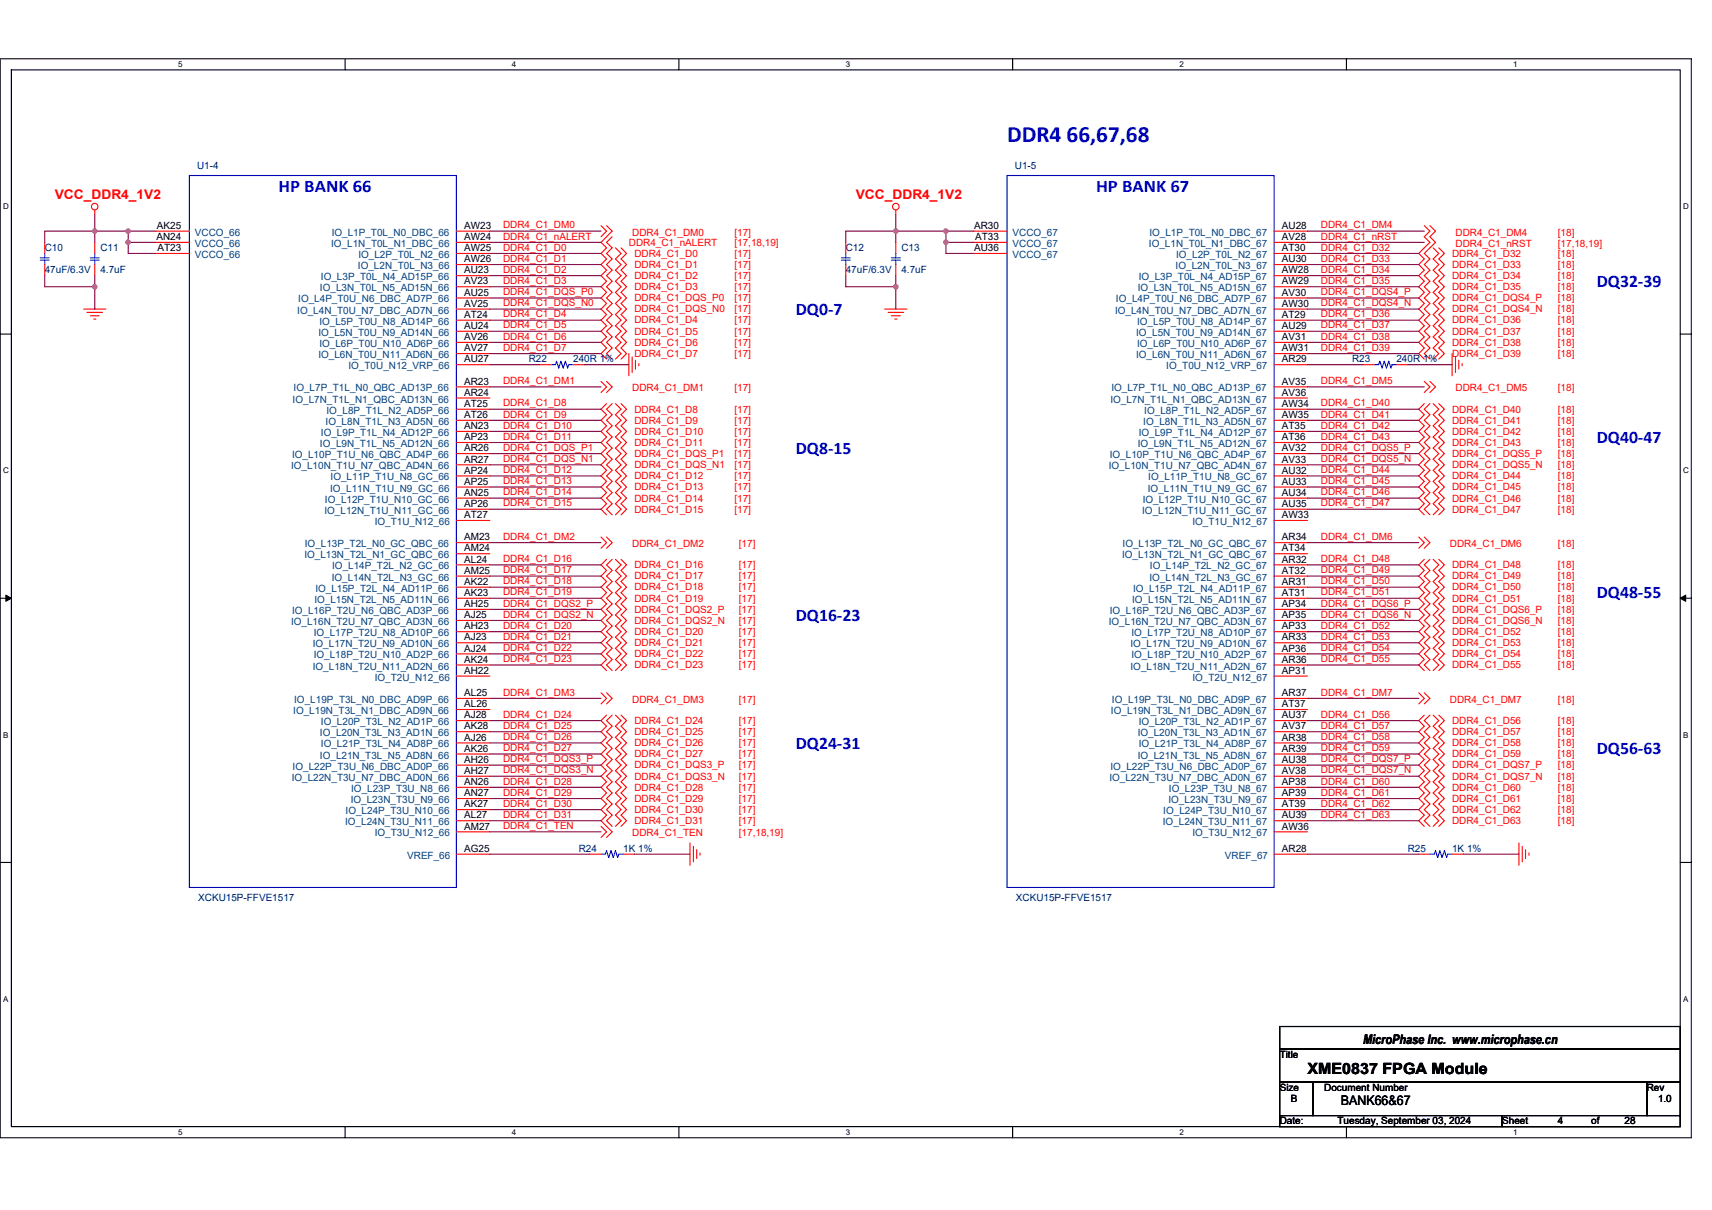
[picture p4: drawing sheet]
<svg xmlns="http://www.w3.org/2000/svg" width="297mm" height="210mm" viewBox="0 0 297 210" stroke-linecap="round" stroke-linejoin="round" font-family="sans-serif">
<defs><g id="words">
<text font-size="4" fill="#00f" x="174.7" y="24.7">DDR4 66,67,68</text>
<g font-size="3.1" fill="#00f">
<text x="48.3" y="33.4">HP BANK 66</text>
<text x="190.2" y="33.4">HP BANK 67</text>
<text x="277" y="49.8">DQ32-39</text>
<text x="138.1" y="54.6">DQ0-7</text>
<text x="277" y="76.8">DQ40-47</text>
<text x="138.1" y="78.8">DQ8-15</text>
<text x="138.1" y="107.7">DQ16-23</text>
<text x="277" y="103.8">DQ48-55</text>
<text x="138.1" y="129.9">DQ24-31</text>
<text x="277" y="130.9">DQ56-63</text>
</g>
<text font-size="2.7" x="226.9" y="186.4">XME0837 FPGA Module</text>
<g font-size="2.3" fill="#f00">
<text x="9.5" y="34.5">VCC_DDR4_1V2</text>
<text x="148.5" y="34.5">VCC_DDR4_1V2</text>
</g>
<g font-size="2.3">
<text x="236.5" y="181.1">MicroPhase Inc. www.microphase.cn</text>
<text x="232.6" y="191.8">BANK66&amp;67</text>
</g>
<g font-size="1.7" fill="#000080">
<text x="34.2" y="29.3">U1-4</text>
<text x="176.1" y="29.3">U1-5</text>
<text x="7.8" y="43.6">C10</text>
<text x="7.8" y="47.5">47uF/6.3V</text>
<text x="17.4" y="43.6">C11</text>
<text x="17.4" y="47.5">4.7uF</text>
<text x="146.7" y="43.6">C12</text>
<text x="146.7" y="47.5">47uF/6.3V</text>
<text x="156.4" y="43.6">C13</text>
<text x="156.4" y="47.5">4.7uF</text>
<text x="91.7" y="62.9">R22</text>
<text x="99.5" y="62.9">240R 1%</text>
<text x="234.6" y="62.9">R23</text>
<text x="242.3" y="62.9">240R 1%</text>
<text x="100.4" y="147.8">R24</text>
<text x="108.1" y="147.8">1K 1%</text>
<text x="244.2" y="147.8">R25</text>
<text x="251.9" y="147.8">1K 1%</text>
<text x="34.4" y="156.3">XCKU15P-FFVE1517</text>
<text x="176.3" y="156.3">XCKU15P-FFVE1517</text>
</g>
<g font-size="1.7">
<text x="27.1" y="41.7">AN24</text>
<text x="27.2" y="39.7">AK25</text>
<text x="80.5" y="41.7">AW24</text>
<text x="80.5" y="39.7">AW23</text>
<text x="169" y="39.7">AR30</text>
<text x="169.2" y="41.7">AT33</text>
<text x="222.4" y="41.7">AV28</text>
<text x="222.4" y="39.7">AU28</text>
<text x="27.3" y="43.6">AT23</text>
<text x="80.5" y="45.5">AW26</text>
<text x="80.5" y="47.4">AU23</text>
<text x="80.5" y="43.6">AW25</text>
<text x="169" y="43.6">AU36</text>
<text x="222.4" y="45.5">AU30</text>
<text x="222.4" y="47.4">AW28</text>
<text x="222.4" y="43.6">AT30</text>
<text x="80.5" y="49.4">AV23</text>
<text x="80.5" y="51.3">AU25</text>
<text x="80.5" y="53.2">AV25</text>
<text x="222.4" y="49.4">AW29</text>
<text x="222.4" y="51.3">AV30</text>
<text x="222.4" y="53.2">AW30</text>
<text x="80.5" y="59">AV26</text>
<text x="80.5" y="55.2">AT24</text>
<text x="80.5" y="57.1">AU24</text>
<text x="222.4" y="59">AV31</text>
<text x="222.4" y="55.2">AT29</text>
<text x="222.4" y="57.1">AU29</text>
<text x="80.5" y="61">AV27</text>
<text x="80.5" y="62.9">AU27</text>
<text x="222.4" y="61">AW31</text>
<text x="222.4" y="62.9">AR29</text>
<text x="80.5" y="66.7">AR23</text>
<text x="80.5" y="68.7">AR24</text>
<text x="80.5" y="70.6">AT25</text>
<text x="222.4" y="68.7">AV36</text>
<text x="222.4" y="66.7">AV35</text>
<text x="222.4" y="70.6">AW34</text>
<text x="80.5" y="74.5">AN23</text>
<text x="80.5" y="76.4">AP23</text>
<text x="80.5" y="72.5">AT26</text>
<text x="222.4" y="76.4">AT36</text>
<text x="222.4" y="74.5">AT35</text>
<text x="222.4" y="72.5">AW35</text>
<text x="80.5" y="82.2">AP24</text>
<text x="80.5" y="78.3">AR26</text>
<text x="80.5" y="80.3">AR27</text>
<text x="222.4" y="82.2">AU32</text>
<text x="222.4" y="78.3">AV32</text>
<text x="222.4" y="80.3">AV33</text>
<text x="80.5" y="88">AP26</text>
<text x="80.5" y="89.9">AT27</text>
<text x="80.5" y="84.1">AP25</text>
<text x="80.5" y="86">AN25</text>
<text x="222.4" y="88">AU35</text>
<text x="222.4" y="89.9">AW33</text>
<text x="222.4" y="86">AU34</text>
<text x="222.4" y="84.1">AU33</text>
<text x="80.5" y="93.8">AM23</text>
<text x="80.5" y="95.7">AM24</text>
<text x="222.4" y="93.8">AR34</text>
<text x="222.4" y="95.7">AT34</text>
<text x="80.5" y="101.5">AK22</text>
<text x="80.5" y="97.6">AL24</text>
<text x="80.5" y="99.6">AM25</text>
<text x="222.4" y="101.5">AR31</text>
<text x="222.4" y="97.6">AR32</text>
<text x="222.4" y="99.6">AT32</text>
<text x="80.5" y="103.4">AK23</text>
<text x="80.5" y="105.3">AH25</text>
<text x="80.5" y="107.3">AJ25</text>
<text x="222.4" y="103.4">AT31</text>
<text x="222.4" y="105.3">AP34</text>
<text x="222.4" y="107.3">AP35</text>
<text x="80.5" y="113.1">AJ24</text>
<text x="80.5" y="109.2">AH23</text>
<text x="80.5" y="111.1">AJ23</text>
<text x="222.4" y="113.1">AP36</text>
<text x="222.4" y="109.2">AP33</text>
<text x="222.4" y="111.1">AR33</text>
<text x="80.5" y="115">AK24</text>
<text x="80.5" y="116.9">AH22</text>
<text x="222.4" y="115">AR36</text>
<text x="222.4" y="116.9">AP31</text>
<text x="80.5" y="120.8">AL25</text>
<text x="80.5" y="124.7">AJ28</text>
<text x="80.5" y="122.7">AL26</text>
<text x="222.4" y="120.8">AR37</text>
<text x="222.4" y="124.7">AU37</text>
<text x="222.4" y="122.7">AT37</text>
<text x="80.5" y="128.5">AJ26</text>
<text x="80.5" y="130.5">AK26</text>
<text x="80.5" y="126.6">AK28</text>
<text x="222.4" y="130.5">AR39</text>
<text x="222.4" y="126.6">AV37</text>
<text x="222.4" y="128.5">AR38</text>
<text x="80.5" y="136.2">AN26</text>
<text x="80.5" y="132.4">AH26</text>
<text x="80.5" y="134.3">AH27</text>
<text x="222.4" y="132.4">AU38</text>
<text x="222.4" y="136.2">AP38</text>
<text x="222.4" y="134.3">AV38</text>
<text x="80.5" y="140.1">AK27</text>
<text x="80.5" y="144">AM27</text>
<text x="80.5" y="142">AL27</text>
<text x="80.5" y="138.2">AN27</text>
<text x="222.4" y="138.2">AP39</text>
<text x="222.4" y="140.1">AT39</text>
<text x="222.4" y="144">AW36</text>
<text x="222.4" y="142">AU39</text>
<text x="80.5" y="147.8">AG25</text>
<text x="222.4" y="147.8">AR28</text>
<text x="222" y="183.6">Title</text>
<text x="222" y="189.3">Size</text>
<text x="224" y="191.3">B</text>
<text x="229.8" y="189.3">Document Number</text>
<text x="285.7" y="189.3">Rev</text>
<text x="287.7" y="191.3">1.0</text>
<text x="222" y="195.1">Date:</text>
<text x="232.1" y="195.1">Tuesday, September 03, 2024</text>
<text x="260.6" y="195.1">Sheet</text>
<text x="270.3" y="195.1">4</text>
<text x="276.1" y="195.1">of</text>
<text x="281.9" y="195.1">28</text>
</g>
<g font-size="1.7" fill="#004080">
<text x="33.8" y="40.9">VCCO_66</text>
<text x="57.5" y="40.9">IO_L1P_T0L_N0_DBC_66</text>
<text x="175.7" y="40.9">VCCO_67</text>
<text x="199.4" y="40.9">IO_L1P_T0L_N0_DBC_67</text>
<text x="33.8" y="42.8">VCCO_66</text>
<text x="33.8" y="44.8">VCCO_66</text>
<text x="57.5" y="42.8">IO_L1N_T0L_N1_DBC_66</text>
<text x="62.1" y="46.7">IO_L2N_T0L_N3_66</text>
<text x="62.2" y="44.8">IO_L2P_T0L_N2_66</text>
<text x="175.7" y="42.8">VCCO_67</text>
<text x="175.7" y="44.8">VCCO_67</text>
<text x="199.3" y="42.8">IO_L1N_T0L_N1_DBC_67</text>
<text x="204" y="46.7">IO_L2N_T0L_N3_67</text>
<text x="204.1" y="44.8">IO_L2P_T0L_N2_67</text>
<text x="51.7" y="52.5">IO_L4P_T0U_N6_DBC_AD7P_66</text>
<text x="55.5" y="50.5">IO_L3N_T0L_N5_AD15N_66</text>
<text x="55.7" y="48.6">IO_L3P_T0L_N4_AD15P_66</text>
<text x="193.6" y="52.5">IO_L4P_T0U_N6_DBC_AD7P_67</text>
<text x="197.4" y="50.5">IO_L3N_T0L_N5_AD15N_67</text>
<text x="197.6" y="48.6">IO_L3P_T0L_N4_AD15P_67</text>
<text x="51.6" y="54.4">IO_L4N_T0U_N7_DBC_AD7N_66</text>
<text x="55.2" y="58.3">IO_L5N_T0U_N9_AD14N_66</text>
<text x="55.4" y="56.3">IO_L5P_T0U_N8_AD14P_66</text>
<text x="193.5" y="54.4">IO_L4N_T0U_N7_DBC_AD7N_67</text>
<text x="197.1" y="58.3">IO_L5N_T0U_N9_AD14N_67</text>
<text x="197.3" y="56.3">IO_L5P_T0U_N8_AD14P_67</text>
<text x="55.2" y="62.1">IO_L6N_T0U_N11_AD6N_66</text>
<text x="55.4" y="60.2">IO_L6P_T0U_N10_AD6P_66</text>
<text x="60.5" y="64.1">IO_T0U_N12_VRP_66</text>
<text x="197.1" y="62.1">IO_L6N_T0U_N11_AD6N_67</text>
<text x="197.3" y="60.2">IO_L6P_T0U_N10_AD6P_67</text>
<text x="202.3" y="64.1">IO_T0U_N12_VRP_67</text>
<text x="50.8" y="69.8">IO_L7N_T1L_N1_QBC_AD13N_66</text>
<text x="50.9" y="67.9">IO_L7P_T1L_N0_QBC_AD13P_66</text>
<text x="56.7" y="71.8">IO_L8P_T1L_N2_AD5P_66</text>
<text x="192.7" y="69.8">IO_L7N_T1L_N1_QBC_AD13N_67</text>
<text x="192.8" y="67.9">IO_L7P_T1L_N0_QBC_AD13P_67</text>
<text x="198.5" y="71.8">IO_L8P_T1L_N2_AD5P_67</text>
<text x="55.5" y="77.6">IO_L9N_T1L_N5_AD12N_66</text>
<text x="55.7" y="75.6">IO_L9P_T1L_N4_AD12P_66</text>
<text x="56.5" y="73.7">IO_L8N_T1L_N3_AD5N_66</text>
<text x="197.4" y="77.6">IO_L9N_T1L_N5_AD12N_67</text>
<text x="197.6" y="75.6">IO_L9P_T1L_N4_AD12P_67</text>
<text x="198.4" y="73.7">IO_L8N_T1L_N3_AD5N_67</text>
<text x="50.5" y="81.4">IO_L10N_T1U_N7_QBC_AD4N_66</text>
<text x="50.7" y="79.5">IO_L10P_T1U_N6_QBC_AD4P_66</text>
<text x="57.4" y="83.4">IO_L11P_T1U_N8_GC_66</text>
<text x="192.4" y="81.4">IO_L10N_T1U_N7_QBC_AD4N_67</text>
<text x="192.5" y="79.5">IO_L10P_T1U_N6_QBC_AD4P_67</text>
<text x="199.2" y="83.4">IO_L11P_T1U_N8_GC_67</text>
<text x="56.3" y="89.2">IO_L12N_T1U_N11_GC_66</text>
<text x="56.4" y="87.2">IO_L12P_T1U_N10_GC_66</text>
<text x="57.3" y="85.3">IO_L11N_T1U_N9_GC_66</text>
<text x="198.2" y="89.2">IO_L12N_T1U_N11_GC_67</text>
<text x="198.3" y="87.2">IO_L12P_T1U_N10_GC_67</text>
<text x="199.2" y="85.3">IO_L11N_T1U_N9_GC_67</text>
<text x="52.9" y="95">IO_L13P_T2L_N0_GC_QBC_66</text>
<text x="65" y="91.1">IO_T1U_N12_66</text>
<text x="194.8" y="95">IO_L13P_T2L_N0_GC_QBC_67</text>
<text x="206.9" y="91.1">IO_T1U_N12_67</text>
<text x="52.8" y="96.9">IO_L13N_T2L_N1_GC_QBC_66</text>
<text x="57.5" y="100.8">IO_L14N_T2L_N3_GC_66</text>
<text x="57.6" y="98.8">IO_L14P_T2L_N2_GC_66</text>
<text x="194.7" y="96.9">IO_L13N_T2L_N1_GC_QBC_67</text>
<text x="199.4" y="100.8">IO_L14N_T2L_N3_GC_67</text>
<text x="199.5" y="98.8">IO_L14P_T2L_N2_GC_67</text>
<text x="50.7" y="106.5">IO_L16P_T2U_N6_QBC_AD3P_66</text>
<text x="54.5" y="104.6">IO_L15N_T2L_N5_AD11N_66</text>
<text x="54.7" y="102.7">IO_L15P_T2L_N4_AD11P_66</text>
<text x="192.5" y="106.5">IO_L16P_T2U_N6_QBC_AD3P_67</text>
<text x="196.4" y="104.6">IO_L15N_T2L_N5_AD11N_67</text>
<text x="196.6" y="102.7">IO_L15P_T2L_N4_AD11P_67</text>
<text x="50.5" y="108.5">IO_L16N_T2U_N7_QBC_AD3N_66</text>
<text x="54.3" y="112.3">IO_L17N_T2U_N9_AD10N_66</text>
<text x="54.4" y="110.4">IO_L17P_T2U_N8_AD10P_66</text>
<text x="192.4" y="108.5">IO_L16N_T2U_N7_QBC_AD3N_67</text>
<text x="196.1" y="112.3">IO_L17N_T2U_N9_AD10N_67</text>
<text x="196.3" y="110.4">IO_L17P_T2U_N8_AD10P_67</text>
<text x="54.3" y="116.2">IO_L18N_T2U_N11_AD2N_66</text>
<text x="54.4" y="114.3">IO_L18P_T2U_N10_AD2P_66</text>
<text x="65" y="118.1">IO_T2U_N12_66</text>
<text x="196.1" y="116.2">IO_L18N_T2U_N11_AD2N_67</text>
<text x="196.3" y="114.3">IO_L18P_T2U_N10_AD2P_67</text>
<text x="206.9" y="118.1">IO_T2U_N12_67</text>
<text x="50.9" y="123.9">IO_L19N_T3L_N1_DBC_AD9N_66</text>
<text x="51.1" y="122">IO_L19P_T3L_N0_DBC_AD9P_66</text>
<text x="55.7" y="125.8">IO_L20P_T3L_N2_AD1P_66</text>
<text x="192.8" y="123.9">IO_L19N_T3L_N1_DBC_AD9N_67</text>
<text x="192.9" y="122">IO_L19P_T3L_N0_DBC_AD9P_67</text>
<text x="197.6" y="125.8">IO_L20P_T3L_N2_AD1P_67</text>
<text x="55.5" y="131.6">IO_L21N_T3L_N5_AD8N_66</text>
<text x="55.5" y="127.8">IO_L20N_T3L_N3_AD1N_66</text>
<text x="55.7" y="129.7">IO_L21P_T3L_N4_AD8P_66</text>
<text x="197.4" y="131.6">IO_L21N_T3L_N5_AD8N_67</text>
<text x="197.4" y="127.8">IO_L20N_T3L_N3_AD1N_67</text>
<text x="197.6" y="129.7">IO_L21P_T3L_N4_AD8P_67</text>
<text x="50.6" y="135.5">IO_L22N_T3U_N7_DBC_AD0N_66</text>
<text x="50.8" y="133.6">IO_L22P_T3U_N6_DBC_AD0P_66</text>
<text x="60.9" y="137.4">IO_L23P_T3U_N8_66</text>
<text x="192.5" y="135.5">IO_L22N_T3U_N7_DBC_AD0N_67</text>
<text x="192.7" y="133.6">IO_L22P_T3U_N6_DBC_AD0P_67</text>
<text x="202.8" y="137.4">IO_L23P_T3U_N8_67</text>
<text x="59.9" y="143.2">IO_L24N_T3U_N11_66</text>
<text x="60" y="141.3">IO_L24P_T3U_N10_66</text>
<text x="60.9" y="139.4">IO_L23N_T3U_N9_66</text>
<text x="201.8" y="143.2">IO_L24N_T3U_N11_67</text>
<text x="201.8" y="141.3">IO_L24P_T3U_N10_67</text>
<text x="202.7" y="139.4">IO_L23N_T3U_N9_67</text>
<text x="65" y="145.1">IO_T3U_N12_66</text>
<text x="70.7" y="149">VREF_66</text>
<text x="206.9" y="145.1">IO_T3U_N12_67</text>
<text x="212.5" y="149">VREF_67</text>
</g>
<g font-size="1.7" fill="#f00">
<text x="87.3" y="39.6">DDR4_C1_DM0</text>
<text x="87.3" y="41.6">DDR4_C1_nALERT</text>
<text x="109.7" y="40.9">DDR4_C1_DM0</text>
<text x="127.4" y="40.9">[17]</text>
<text x="229.2" y="39.6">DDR4_C1_DM4</text>
<text x="229.2" y="41.6">DDR4_C1_nRST</text>
<text x="252.5" y="40.9">DDR4_C1_DM4</text>
<text x="270.3" y="40.9">[18]</text>
<text x="87.3" y="43.5">DDR4_C1_D0</text>
<text x="87.3" y="45.4">DDR4_C1_D1</text>
<text x="87.3" y="47.3">DDR4_C1_D2</text>
<text x="109.1" y="42.6">DDR4_C1_nALERT</text>
<text x="110.1" y="44.6">DDR4_C1_D0</text>
<text x="110.1" y="46.5">DDR4_C1_D1</text>
<text x="127.4" y="44.6">[17]</text>
<text x="127.4" y="46.5">[17]</text>
<text x="127.4" y="42.6">[17,18,19]</text>
<text x="229.2" y="43.5">DDR4_C1_D32</text>
<text x="229.2" y="45.4">DDR4_C1_D33</text>
<text x="229.2" y="47.3">DDR4_C1_D34</text>
<text x="251.9" y="44.6">DDR4_C1_D32</text>
<text x="251.9" y="46.5">DDR4_C1_D33</text>
<text x="252.5" y="42.8">DDR4_C1_nRST</text>
<text x="270.3" y="44.6">[18]</text>
<text x="270.3" y="46.5">[18]</text>
<text x="270.3" y="42.8">[17,18,19]</text>
<text x="87.3" y="49.3">DDR4_C1_D3</text>
<text x="87.3" y="51.2">DDR4_C1_DQS_P0</text>
<text x="87.3" y="53.1">DDR4_C1_DQS_N0</text>
<text x="110.1" y="48.4">DDR4_C1_D2</text>
<text x="110.1" y="50.4">DDR4_C1_D3</text>
<text x="110.1" y="52.3">DDR4_C1_DQS_P0</text>
<text x="127.4" y="48.4">[17]</text>
<text x="127.4" y="50.4">[17]</text>
<text x="127.4" y="52.3">[17]</text>
<text x="229.2" y="49.3">DDR4_C1_D35</text>
<text x="229.2" y="51.2">DDR4_C1_DQS4_P</text>
<text x="229.2" y="53.1">DDR4_C1_DQS4_N</text>
<text x="251.9" y="48.4">DDR4_C1_D34</text>
<text x="251.9" y="50.4">DDR4_C1_D35</text>
<text x="251.9" y="52.3">DDR4_C1_DQS4_P</text>
<text x="270.3" y="48.4">[18]</text>
<text x="270.3" y="50.4">[18]</text>
<text x="270.3" y="52.3">[18]</text>
<text x="87.3" y="55.1">DDR4_C1_D4</text>
<text x="87.3" y="57">DDR4_C1_D5</text>
<text x="87.3" y="58.9">DDR4_C1_D6</text>
<text x="110.1" y="54.2">DDR4_C1_DQS_N0</text>
<text x="110.1" y="56.1">DDR4_C1_D4</text>
<text x="110.1" y="58.1">DDR4_C1_D5</text>
<text x="127.4" y="54.2">[17]</text>
<text x="127.4" y="56.1">[17]</text>
<text x="127.4" y="58.1">[17]</text>
<text x="229.2" y="55.1">DDR4_C1_D36</text>
<text x="229.2" y="57">DDR4_C1_D37</text>
<text x="229.2" y="58.9">DDR4_C1_D38</text>
<text x="251.9" y="54.2">DDR4_C1_DQS4_N</text>
<text x="251.9" y="56.1">DDR4_C1_D36</text>
<text x="251.9" y="58.1">DDR4_C1_D37</text>
<text x="270.3" y="54.2">[18]</text>
<text x="270.3" y="56.1">[18]</text>
<text x="270.3" y="58.1">[18]</text>
<text x="87.3" y="60.9">DDR4_C1_D7</text>
<text x="110.1" y="60">DDR4_C1_D6</text>
<text x="110.1" y="61.9">DDR4_C1_D7</text>
<text x="127.4" y="60">[17]</text>
<text x="127.4" y="61.9">[17]</text>
<text x="229.2" y="60.9">DDR4_C1_D39</text>
<text x="251.9" y="60">DDR4_C1_D38</text>
<text x="251.9" y="61.9">DDR4_C1_D39</text>
<text x="270.3" y="60">[18]</text>
<text x="270.3" y="61.9">[18]</text>
<text x="87.3" y="66.7">DDR4_C1_DM1</text>
<text x="87.3" y="70.5">DDR4_C1_D8</text>
<text x="109.7" y="67.9">DDR4_C1_DM1</text>
<text x="110.1" y="71.6">DDR4_C1_D8</text>
<text x="127.4" y="67.9">[17]</text>
<text x="127.4" y="71.6">[17]</text>
<text x="229.2" y="66.7">DDR4_C1_DM5</text>
<text x="229.2" y="70.5">DDR4_C1_D40</text>
<text x="251.9" y="71.6">DDR4_C1_D40</text>
<text x="252.5" y="67.9">DDR4_C1_DM5</text>
<text x="270.3" y="71.6">[18]</text>
<text x="270.3" y="67.9">[18]</text>
<text x="87.3" y="72.5">DDR4_C1_D9</text>
<text x="87.3" y="74.4">DDR4_C1_D10</text>
<text x="87.3" y="76.3">DDR4_C1_D11</text>
<text x="110.1" y="73.5">DDR4_C1_D9</text>
<text x="110.1" y="75.4">DDR4_C1_D10</text>
<text x="110.1" y="77.4">DDR4_C1_D11</text>
<text x="127.4" y="75.4">[17]</text>
<text x="127.4" y="77.4">[17]</text>
<text x="127.4" y="73.5">[17]</text>
<text x="229.2" y="72.5">DDR4_C1_D41</text>
<text x="229.2" y="74.4">DDR4_C1_D42</text>
<text x="229.2" y="76.3">DDR4_C1_D43</text>
<text x="251.9" y="73.5">DDR4_C1_D41</text>
<text x="251.9" y="75.4">DDR4_C1_D42</text>
<text x="251.9" y="77.4">DDR4_C1_D43</text>
<text x="270.3" y="73.5">[18]</text>
<text x="270.3" y="75.4">[18]</text>
<text x="270.3" y="77.4">[18]</text>
<text x="87.3" y="78.2">DDR4_C1_DQS_P1</text>
<text x="87.3" y="80.2">DDR4_C1_DQS_N1</text>
<text x="87.3" y="82.1">DDR4_C1_D12</text>
<text x="110.1" y="79.3">DDR4_C1_DQS_P1</text>
<text x="110.1" y="81.2">DDR4_C1_DQS_N1</text>
<text x="110.1" y="83.2">DDR4_C1_D12</text>
<text x="127.4" y="81.2">[17]</text>
<text x="127.4" y="83.2">[17]</text>
<text x="127.4" y="79.3">[17]</text>
<text x="229.2" y="78.2">DDR4_C1_DQS5_P</text>
<text x="229.2" y="80.2">DDR4_C1_DQS5_N</text>
<text x="229.2" y="82.1">DDR4_C1_D44</text>
<text x="251.9" y="79.3">DDR4_C1_DQS5_P</text>
<text x="251.9" y="81.2">DDR4_C1_DQS5_N</text>
<text x="251.9" y="83.2">DDR4_C1_D44</text>
<text x="270.3" y="81.2">[18]</text>
<text x="270.3" y="83.2">[18]</text>
<text x="270.3" y="79.3">[18]</text>
<text x="87.3" y="84">DDR4_C1_D13</text>
<text x="87.3" y="86">DDR4_C1_D14</text>
<text x="87.3" y="87.9">DDR4_C1_D15</text>
<text x="110.1" y="85.1">DDR4_C1_D13</text>
<text x="110.1" y="87">DDR4_C1_D14</text>
<text x="110.1" y="89">DDR4_C1_D15</text>
<text x="127.4" y="85.1">[17]</text>
<text x="127.4" y="87">[17]</text>
<text x="127.4" y="89">[17]</text>
<text x="229.2" y="84">DDR4_C1_D45</text>
<text x="229.2" y="86">DDR4_C1_D46</text>
<text x="229.2" y="87.9">DDR4_C1_D47</text>
<text x="251.9" y="85.1">DDR4_C1_D45</text>
<text x="251.9" y="87">DDR4_C1_D46</text>
<text x="251.9" y="89">DDR4_C1_D47</text>
<text x="270.3" y="85.1">[18]</text>
<text x="270.3" y="87">[18]</text>
<text x="270.3" y="89">[18]</text>
<text x="87.3" y="93.7">DDR4_C1_DM2</text>
<text x="109.7" y="95">DDR4_C1_DM2</text>
<text x="128.2" y="95">[17]</text>
<text x="229.2" y="93.7">DDR4_C1_DM6</text>
<text x="251.6" y="95">DDR4_C1_DM6</text>
<text x="270.3" y="95">[18]</text>
<text x="87.3" y="97.5">DDR4_C1_D16</text>
<text x="87.3" y="99.5">DDR4_C1_D17</text>
<text x="87.3" y="101.4">DDR4_C1_D18</text>
<text x="110.1" y="98.6">DDR4_C1_D16</text>
<text x="110.1" y="100.5">DDR4_C1_D17</text>
<text x="128.2" y="98.6">[17]</text>
<text x="128.2" y="100.5">[17]</text>
<text x="229.2" y="97.5">DDR4_C1_D48</text>
<text x="229.2" y="99.5">DDR4_C1_D49</text>
<text x="229.2" y="101.4">DDR4_C1_D50</text>
<text x="251.9" y="98.6">DDR4_C1_D48</text>
<text x="251.9" y="100.5">DDR4_C1_D49</text>
<text x="270.3" y="98.6">[18]</text>
<text x="270.3" y="100.5">[18]</text>
<text x="87.3" y="103.3">DDR4_C1_D19</text>
<text x="87.3" y="105.3">DDR4_C1_DQS2_P</text>
<text x="87.3" y="107.2">DDR4_C1_DQS2_N</text>
<text x="110.1" y="102.5">DDR4_C1_D18</text>
<text x="110.1" y="104.4">DDR4_C1_D19</text>
<text x="110.1" y="106.3">DDR4_C1_DQS2_P</text>
<text x="128.2" y="102.5">[17]</text>
<text x="128.2" y="104.4">[17]</text>
<text x="128.2" y="106.3">[17]</text>
<text x="229.2" y="103.3">DDR4_C1_D51</text>
<text x="229.2" y="105.3">DDR4_C1_DQS6_P</text>
<text x="229.2" y="107.2">DDR4_C1_DQS6_N</text>
<text x="251.9" y="102.5">DDR4_C1_D50</text>
<text x="251.9" y="104.4">DDR4_C1_D51</text>
<text x="251.9" y="106.3">DDR4_C1_DQS6_P</text>
<text x="270.3" y="102.5">[18]</text>
<text x="270.3" y="104.4">[18]</text>
<text x="270.3" y="106.3">[18]</text>
<text x="87.3" y="109.1">DDR4_C1_D20</text>
<text x="87.3" y="111.1">DDR4_C1_D21</text>
<text x="87.3" y="113">DDR4_C1_D22</text>
<text x="110.1" y="108.3">DDR4_C1_DQS2_N</text>
<text x="110.1" y="110.2">DDR4_C1_D20</text>
<text x="110.1" y="112.1">DDR4_C1_D21</text>
<text x="128.2" y="108.3">[17]</text>
<text x="128.2" y="110.2">[17]</text>
<text x="128.2" y="112.1">[17]</text>
<text x="229.2" y="109.1">DDR4_C1_D52</text>
<text x="229.2" y="111.1">DDR4_C1_D53</text>
<text x="229.2" y="113">DDR4_C1_D54</text>
<text x="251.9" y="108.3">DDR4_C1_DQS6_N</text>
<text x="251.9" y="110.2">DDR4_C1_D52</text>
<text x="251.9" y="112.1">DDR4_C1_D53</text>
<text x="270.3" y="108.3">[18]</text>
<text x="270.3" y="110.2">[18]</text>
<text x="270.3" y="112.1">[18]</text>
<text x="87.3" y="114.9">DDR4_C1_D23</text>
<text x="110.1" y="114">DDR4_C1_D22</text>
<text x="110.1" y="116">DDR4_C1_D23</text>
<text x="128.2" y="114">[17]</text>
<text x="128.2" y="116">[17]</text>
<text x="229.2" y="114.9">DDR4_C1_D55</text>
<text x="251.9" y="114">DDR4_C1_D54</text>
<text x="251.9" y="116">DDR4_C1_D55</text>
<text x="270.3" y="114">[18]</text>
<text x="270.3" y="116">[18]</text>
<text x="87.3" y="120.7">DDR4_C1_DM3</text>
<text x="87.3" y="124.6">DDR4_C1_D24</text>
<text x="109.7" y="122">DDR4_C1_DM3</text>
<text x="110.1" y="125.6">DDR4_C1_D24</text>
<text x="128.2" y="125.6">[17]</text>
<text x="128.2" y="122">[17]</text>
<text x="229.2" y="120.7">DDR4_C1_DM7</text>
<text x="229.2" y="124.6">DDR4_C1_D56</text>
<text x="251.6" y="122">DDR4_C1_DM7</text>
<text x="251.9" y="125.6">DDR4_C1_D56</text>
<text x="270.3" y="125.6">[18]</text>
<text x="270.3" y="122">[18]</text>
<text x="87.3" y="126.5">DDR4_C1_D25</text>
<text x="87.3" y="128.4">DDR4_C1_D26</text>
<text x="87.3" y="130.4">DDR4_C1_D27</text>
<text x="110.1" y="127.6">DDR4_C1_D25</text>
<text x="110.1" y="129.5">DDR4_C1_D26</text>
<text x="110.1" y="131.4">DDR4_C1_D27</text>
<text x="128.2" y="127.6">[17]</text>
<text x="128.2" y="129.5">[17]</text>
<text x="128.2" y="131.4">[17]</text>
<text x="229.2" y="126.5">DDR4_C1_D57</text>
<text x="229.2" y="128.4">DDR4_C1_D58</text>
<text x="229.2" y="130.4">DDR4_C1_D59</text>
<text x="251.9" y="127.6">DDR4_C1_D57</text>
<text x="251.9" y="129.5">DDR4_C1_D58</text>
<text x="251.9" y="131.4">DDR4_C1_D59</text>
<text x="270.3" y="127.6">[18]</text>
<text x="270.3" y="129.5">[18]</text>
<text x="270.3" y="131.4">[18]</text>
<text x="87.3" y="132.3">DDR4_C1_DQS3_P</text>
<text x="87.3" y="134.2">DDR4_C1_DQS3_N</text>
<text x="87.3" y="136.1">DDR4_C1_D28</text>
<text x="110.1" y="133.3">DDR4_C1_DQS3_P</text>
<text x="110.1" y="135.3">DDR4_C1_DQS3_N</text>
<text x="110.1" y="137.2">DDR4_C1_D28</text>
<text x="128.2" y="135.3">[17]</text>
<text x="128.2" y="137.2">[17]</text>
<text x="128.2" y="133.3">[17]</text>
<text x="229.2" y="132.3">DDR4_C1_DQS7_P</text>
<text x="229.2" y="134.2">DDR4_C1_DQS7_N</text>
<text x="229.2" y="136.1">DDR4_C1_D60</text>
<text x="251.9" y="133.3">DDR4_C1_DQS7_P</text>
<text x="251.9" y="135.3">DDR4_C1_DQS7_N</text>
<text x="251.9" y="137.2">DDR4_C1_D60</text>
<text x="270.3" y="135.3">[18]</text>
<text x="270.3" y="137.2">[18]</text>
<text x="270.3" y="133.3">[18]</text>
<text x="87.3" y="138.1">DDR4_C1_D29</text>
<text x="87.3" y="140">DDR4_C1_D30</text>
<text x="87.3" y="141.9">DDR4_C1_D31</text>
<text x="87.3" y="143.9">DDR4_C1_TEN</text>
<text x="110.1" y="139.1">DDR4_C1_D29</text>
<text x="110.1" y="141.1">DDR4_C1_D30</text>
<text x="110.1" y="143">DDR4_C1_D31</text>
<text x="128.2" y="139.1">[17]</text>
<text x="128.2" y="141.1">[17]</text>
<text x="128.2" y="143">[17]</text>
<text x="229.2" y="138.1">DDR4_C1_D61</text>
<text x="229.2" y="140">DDR4_C1_D62</text>
<text x="229.2" y="141.9">DDR4_C1_D63</text>
<text x="251.9" y="139.1">DDR4_C1_D61</text>
<text x="251.9" y="141.1">DDR4_C1_D62</text>
<text x="251.9" y="143">DDR4_C1_D63</text>
<text x="270.3" y="139.1">[18]</text>
<text x="270.3" y="141.1">[18]</text>
<text x="270.3" y="143">[18]</text>
<text x="109.7" y="145.1">DDR4_C1_TEN</text>
<text x="128.2" y="145.1">[17,18,19]</text>
</g>
<g font-size="1.4">
<text x="30.9" y="11.7">5</text>
<text x="88.8" y="11.7">4</text>
<text x="146.7" y="11.7">3</text>
<text x="204.7" y="11.7">2</text>
<text x="262.6" y="11.7">1</text>
<text x=".5" y="36.3">D</text>
<text x="292" y="36.3">D</text>
<text x=".5" y="82.1">C</text>
<text x="292" y="82.1">C</text>
<text x=".5" y="128">B</text>
<text x="292" y="128">B</text>
<text x=".5" y="173.8">A</text>
<text x="292" y="173.8">A</text>
<text x="30.9" y="197">5</text>
<text x="88.8" y="197">4</text>
<text x="146.7" y="197">3</text>
<text x="204.7" y="197">2</text>
<text x="262.6" y="197">1</text>
</g>
</g></defs>
<path d="M0 10.2h293.5v187.2h-293.5zM2 12.1h289.5v183.4h-289.5z" fill="none" stroke="#000" stroke-width=".19"/>
<g fill="#fff">
<path d="M30.9 10.4h.8v1.6h-.8z"/>
<path d="M30.9 195.7h.8v1.6h-.8z"/>
</g>
<path d="M59.9 10.2v1.9M59.9 195.5v1.9" fill="none" stroke="#000" stroke-width=".19"/>
<g fill="#fff">
<path d="M88.8 10.4h.8v1.6h-.8z"/>
<path d="M88.8 195.7h.8v1.6h-.8z"/>
</g>
<path d="M117.8 10.2v1.9M117.8 195.5v1.9" fill="none" stroke="#000" stroke-width=".19"/>
<g fill="#fff">
<path d="M146.7 10.4h.8v1.6h-.8z"/>
<path d="M146.7 195.7h.8v1.6h-.8z"/>
</g>
<path d="M175.7 10.2v1.9M175.7 195.5v1.9" fill="none" stroke="#000" stroke-width=".19"/>
<g fill="#fff">
<path d="M204.7 10.4h.7v1.6h-.7z"/>
<path d="M204.7 195.7h.7v1.6h-.7z"/>
</g>
<path d="M233.6 10.2v1.9M233.6 195.5v1.9" fill="none" stroke="#000" stroke-width=".19"/>
<g fill="#fff">
<path d="M262.6 10.4h.7v1.6h-.7z"/>
<path d="M262.6 195.7h.7v1.6h-.7z"/>
<path d="M.5 35.1h1v1.5h-1z"/>
<path d="M292 35.1h1v1.5h-1z"/>
<path d="M.5 80.9h1v1.5h-1z"/>
<path d="M292 80.9h1v1.5h-1z"/>
</g>
<path d="M0 58h2M291.5 58h2" fill="none" stroke="#000" stroke-width=".19"/>
<g fill="#fff">
<path d="M.5 126.7h.9v1.6h-.9z"/>
<path d="M292 126.7h.9v1.6h-.9z"/>
</g>
<path d="M0 103.8h2M291.5 103.8h2" fill="none" stroke="#000" stroke-width=".19"/>
<path d="M1 103.3l1 .5-1 .6zM291.5 103.8l1-.5v1.1z" fill="#000" stroke="#000" stroke-width=".17"/>
<g fill="#fff">
<path d="M.5 172.6h.9v1.5h-.9z"/>
<path d="M292 172.6h.9v1.5h-.9z"/>
</g>
<path d="M0 149.7h2M291.5 149.7h2M222 178.1h69.5v3.9h-69.5zM222 182h69.5v5.8h-69.5zM222 187.8h5.8v5.8h-5.8zM222 193.6h38.6v1.9h-38.6zM227.8 187.8h57.9v5.8h-57.9zM260.6 193.6h30.9v1.9h-30.9zM285.7 187.8h5.8v5.8h-5.8z" fill="none" stroke="#000" stroke-width=".19"/>
<g fill="none" stroke="#f00" stroke-width=".19">
<path d="M16.4 36.4v.8M104.3 39.2l.9 .9-.9 1M105.2 39.2l1 .9-1.9 2 .9 .9-.9 1 .9 .9-.9 1 .9 1-.9 .9 .9 1-.9 1 .9 .9-.9 1 .9 1-.9 .9 .9 1-.9 1 .9 .9-.9 1 .9 1-.9 .9 .9 1-.9 1 .9 .9M155.4 36.4v.8M247.1 39.2l1 .9-1 1 1 1-1.9 1.9 .9 .9-.9 1 .9 1-.9 .9 .9 1-.9 1 .9 .9-.9 1 .9 1-.9 .9 .9 1-.9 1 .9 .9-.9 1 .9 1-.9 .9 .9 1-.9 1 .9 .9M248.1 39.2l1 .9-1 1 1 1-2 1.9 1 .9-1 1 1 1-1 .9 1 1-1 1 1 .9-1 1 1 1-1 .9 1 1-1 1 1 .9-1 1 1 1-1 .9 1 1-1 1 1 .9M7.8 42.1v1.9M7.8 45.9v1.9M14.5 53.6h3.9M15.1 54.2h2.7M15.7 54.8h1.5M16.3 55.4h.3"/>
<path d="M16.4 45.9v1.9M16.4 42.1v1.9M27.1 40.1h5.7M27.1 42.1h5.7M27.1 44h5.7M79.2 59.4h5.8M79.2 57.5h5.8M79.2 55.6h5.8M79.2 53.6h5.8M79.2 51.7h5.8M79.2 49.8h5.8M79.2 47.8h5.8"/>
<path d="M79.2 45.9h5.8M79.2 44h5.8M79.2 42.1h5.8M79.2 40.1h5.8M106.2 41.1l-1 1 1 .9-1 1 1 .9-1 1 1 1-1 .9 1 1-1 1 1 .9-1 1 1 1-1 .9 1 1-1 1 1 .9-1 1 1 1-1 .9 1 1-1 1 1 .9M106.8 43l1 1-1 .9 1 1-1 1 1 .9-1 1 1 1-1 .9 1 1-1 1 1 .9-1 1 1 1-1 .9 1 1-1 1 1 .9-1 1 1 1-1 .9M107.8 43l.9 1-.9 .9 .9 1-.9 1 .9 .9-.9 1 .9 1-.9 .9 .9 1-.9 1 .9 .9-.9 1 .9 1-.9 .9 .9 1-.9 1 .9 .9-.9 1 .9 1-.9 .9M146.7 42.1v1.9M146.7 45.9v1.9M153.5 53.6h3.9M154.1 54.2h2.7M154.7 54.8h1.5"/>
<path d="M155.2 55.4h.4M155.4 45.9v1.9M155.4 42.1v1.9M168.9 40.1h5.8M168.9 42.1h5.8M168.9 44h5.8M221.1 59.4h5.8M221.1 57.5h5.8M221.1 55.6h5.8M221.1 53.6h5.8M221.1 51.7h5.8M221.1 49.8h5.8"/>
<path d="M221.1 47.8h5.8M221.1 45.9h5.8M221.1 44h5.8M221.1 42.1h5.8M221.1 40.1h5.8M248.7 43l.9 1-.9 .9 .9 1-.9 1 .9 .9-.9 1 .9 1-.9 .9 .9 1-.9 1 .9 .9-.9 1 .9 1-.9 .9 .9 1-.9 1 .9 .9-.9 1 .9 1-.9 .9M249.6 43l1 1-1 .9 1 1-1 1 1 .9-1 1 1 1-1 .9 1 1-1 1 1 .9-1 1 1 1-1 .9 1 1-1 1 1 .9-1 1 1 1-1 .9M79.2 78.7h5.8M79.2 76.8h5.8M79.2 74.9h5.8M79.2 72.9h5.8M79.2 71h5.8"/>
<path d="M79.2 69.1h5.8M79.2 67.1h5.8M79.2 63.3h5.8M79.2 61.4h5.8M93.7 63.3h1.9M99.5 63.3h1.9M104.3 66.2l.9 .9-.9 1M105.2 70l-.9 1 .9 1-.9 .9 .9 1-.9 1 .9 .9-.9 1 .9 1-.9 .9 .9 1-.9 1 .9 .9-.9 1 .9 .9-.9 1 .9 1-.9 .9 .9 1-.9 1 .9 .9M105.2 66.2l1 .9-1 1M106.2 70l-1 1 1 1-1 .9 1 1-1 1 1 .9-1 1 1 1-1 .9 1 1-1 1 1 .9-1 1 1 .9-1 1 1 1-1 .9 1 1-1 1 1 .9M106.8 70l1 1-1 1 1 .9-1 1 1 1-1 .9 1 1-1 1 1 .9-1 1 1 1-1 .9 1 1-1 .9 1 1-1 1 1 .9-1 1 1 1-1 .9M107.8 70l.9 1-.9 1 .9 .9-.9 1 .9 1-.9 .9 .9 1-.9 1 .9 .9-.9 1 .9 1-.9 .9 .9 1-.9 .9 .9 1-.9 1 .9 .9-.9 1 .9 1-.9 .9"/>
<path d="M109.1 61.4v3.8M109.7 61.9v2.7M110.3 62.5v1.6M110.8 63.1v.4M221.1 78.7h5.8M221.1 76.8h5.8M221.1 74.9h5.8M221.1 72.9h5.8M221.1 71h5.8M221.1 69.1h5.8M221.1 67.1h5.8M221.1 63.3h5.8"/>
<path d="M221.1 61.4h5.8M236.5 63.3h1.9M242.3 63.3h1.9M247.1 66.2l1 .9-1 1M247.1 70l-.9 1 .9 1-.9 .9 .9 1-.9 1 .9 .9-.9 1 .9 1-.9 .9 .9 1-.9 1 .9 .9-.9 1 .9 .9-.9 1 .9 1-.9 .9 .9 1-.9 1 .9 .9M248.1 66.2l1 .9-1 1M248.1 70l-1 1 1 1-1 .9 1 1-1 1 1 .9-1 1 1 1-1 .9 1 1-1 1 1 .9-1 1 1 .9-1 1 1 1-1 .9 1 1-1 1 1 .9M248.7 70l.9 1-.9 1 .9 .9-.9 1 .9 1-.9 .9 .9 1-.9 1 .9 .9-.9 1 .9 1-.9 .9 .9 1-.9 .9 .9 1-.9 1 .9 .9-.9 1 .9 1-.9 .9M249.6 70l1 1-1 1 1 .9-1 1 1 1-1 .9 1 1-1 1 1 .9-1 1 1 1-1 .9 1 1-1 .9 1 1-1 1 1 .9-1 1 1 1-1 .9M251.9 61.4v3.8M252.5 61.9v2.7M253.1 62.5v1.6"/>
<path d="M253.7 63.1v.4M79.2 100h5.8M79.2 98h5.8M79.2 96.1h5.8M79.2 94.2h5.8M79.2 88.4h5.8M79.2 86.4h5.8M79.2 84.5h5.8M79.2 82.6h5.8M79.2 80.7h5.8M79.2 90.3h5.8M104.3 93.2l.9 1-.9 .9"/>
<path d="M105.2 97.1l-.9 .9 .9 1-.9 1 .9 .9-.9 1 .9 .9-.9 1 .9 1-.9 .9 .9 1-.9 1 .9 .9-.9 1 .9 1-.9 .9 .9 1-.9 1 .9 .9-.9 1 .9 1M105.2 93.2l1 1-1 .9M106.2 97.1l-1 .9 1 1-1 1 1 .9-1 1 1 .9-1 1 1 1-1 .9 1 1-1 1 1 .9-1 1 1 1-1 .9 1 1-1 1 1 .9-1 1 1 1M106.8 97.1l1 .9-1 1 1 1-1 .9 1 1-1 .9 1 1-1 1 1 .9-1 1 1 1-1 .9 1 1-1 1 1 .9-1 1 1 1-1 .9 1 1-1 1M107.8 97.1l.9 .9-.9 1 .9 1-.9 .9 .9 1-.9 .9 .9 1-.9 1 .9 .9-.9 1 .9 1-.9 .9 .9 1-.9 1 .9 .9-.9 1 .9 1-.9 .9 .9 1-.9 1M221.1 100h5.8M221.1 98h5.8M221.1 96.1h5.8M221.1 94.2h5.8M221.1 88.4h5.8M221.1 86.4h5.8M221.1 84.5h5.8"/>
<path d="M221.1 82.6h5.8M221.1 80.7h5.8M221.1 90.3h5.8M246.2 93.2l.9 1-.9 .9M247.1 93.2l1 1-1 .9M247.1 97.1l-.9 .9 .9 1-.9 1 .9 .9-.9 1 .9 .9-.9 1 .9 1-.9 .9 .9 1-.9 1 .9 .9-.9 1 .9 1-.9 .9 .9 1-.9 1 .9 .9-.9 1 .9 1M248.1 97.1l-1 .9 1 1-1 1 1 .9-1 1 1 .9-1 1 1 1-1 .9 1 1-1 1 1 .9-1 1 1 1-1 .9 1 1-1 1 1 .9-1 1 1 1M248.7 97.1l.9 .9-.9 1 .9 1-.9 .9 .9 1-.9 .9 .9 1-.9 1 .9 .9-.9 1 .9 1-.9 .9 .9 1-.9 1 .9 .9-.9 1 .9 1-.9 .9 .9 1-.9 1M249.6 97.1l1 .9-1 1 1 1-1 .9 1 1-1 .9 1 1-1 1 1 .9-1 1 1 1-1 .9 1 1-1 1 1 .9-1 1 1 1-1 .9 1 1-1 1M79.2 117.3h5.8M79.2 115.4h5.8M79.2 113.5h5.8"/>
<path d="M79.2 111.5h5.8M79.2 109.6h5.8M79.2 107.7h5.8M79.2 105.7h5.8M79.2 103.8h5.8M79.2 101.9h5.8M221.1 117.3h5.8M221.1 115.4h5.8M221.1 113.5h5.8M221.1 111.5h5.8M221.1 109.6h5.8M221.1 107.7h5.8"/>
<path d="M221.1 105.7h5.8M221.1 103.8h5.8M221.1 101.9h5.8M79.2 138.6h5.8M79.2 136.6h5.8M79.2 134.7h5.8M79.2 132.8h5.8M79.2 130.9h5.8M79.2 128.9h5.8M79.2 127h5.8M79.2 125.1h5.8M79.2 123.1h5.8"/>
<path d="M79.2 121.2h5.8M104.3 120.2l.9 1-.9 1M105.2 124.1l-.9 1 .9 .9-.9 1 .9 1-.9 .9 .9 1-.9 1 .9 .9-.9 1 .9 1-.9 .9 .9 1-.9 .9 .9 1-.9 1 .9 .9-.9 1 .9 1-.9 .9 1.9 2-1 .9M105.2 120.2l1 1-1 1M106.2 124.1l-1 1 1 .9-1 1 1 1-1 .9 1 1-1 1 1 .9-1 1 1 1-1 .9 1 1-1 .9 1 1-1 1 1 .9-1 1 1 1-1 .9 1 1M106.8 124.1l1 1-1 .9 1 1-1 1 1 .9-1 1 1 1-1 .9 1 1-1 1 1 .9-1 1 1 .9-1 1 1 1-1 .9 1 1-1 1 1 .9-1 1M107.8 124.1l.9 1-.9 .9 .9 1-.9 1 .9 .9-.9 1 .9 1-.9 .9 .9 1-.9 1 .9 .9-.9 1 .9 .9-.9 1 .9 1-.9 .9 .9 1-.9 1 .9 .9-.9 1M221.1 138.6h5.8M221.1 136.6h5.8M221.1 134.7h5.8M221.1 132.8h5.8M221.1 130.9h5.8"/>
<path d="M221.1 128.9h5.8M221.1 127h5.8M221.1 125.1h5.8M221.1 123.1h5.8M221.1 121.2h5.8M246.2 120.2l.9 1-.9 1M247.1 120.2l1 1-1 1M247.1 124.1l-.9 1 .9 .9-.9 1 .9 1-.9 .9 .9 1-.9 1 .9 .9-.9 1 .9 1-.9 .9 .9 1-.9 .9 .9 1-.9 1 .9 .9-.9 1 .9 1-.9 .9 .9 1M248.1 124.1l-1 1 1 .9-1 1 1 1-1 .9 1 1-1 1 1 .9-1 1 1 1-1 .9 1 1-1 .9 1 1-1 1 1 .9-1 1 1 1-1 .9 1 1M248.7 124.1l.9 1-.9 .9 .9 1-.9 1 .9 .9-.9 1 .9 1-.9 .9 .9 1-.9 1 .9 .9-.9 1 .9 .9-.9 1 .9 1-.9 .9 .9 1-.9 1 .9 .9-.9 1M249.6 124.1l1 1-1 .9 1 1-1 1 1 .9-1 1 1 1-1 .9 1 1-1 1 1 .9-1 1 1 .9-1 1 1 1-1 .9 1 1-1 1 1 .9-1 1M79.2 142.4h5.8"/>
<path d="M79.2 140.5h5.8M79.2 144.4h5.8M79.2 148.2h5.8M102.3 148.2h2M104.3 143.4l.9 1-.9 .9M108.1 148.2h2M119.7 146.3v3.9M120.3 146.9v2.7M120.9 147.4v1.6M121.5 148v.4M221.1 142.4h5.8M221.1 140.5h5.8"/>
<path d="M221.1 144.4h5.8M221.1 148.2h5.8M246.2 148.2h1.9M251.9 148.2h2M263.5 146.3v3.9M264.1 146.9v2.7M264.7 147.4v1.6M265.3 148v.4"/>
<circle cx="16.4" cy="35.9" r=".57"/>
<circle cx="155.4" cy="35.9" r=".57"/>
</g>
<g fill="none" stroke="#00f" stroke-width=".19">
<path d="M32.8 30.5h46.4v123.5h-46.4zM174.7 30.5h46.4v123.5h-46.4zM7 44.7h1.5M7 45.1h1.5M7.8 44v.7M7.8 45.1v.8M15.7 45.1h1.5M15.7 44.7h1.5M16.4 45.1v.8M16.4 44v.7M146 44.7h1.5M146 45.1h1.5"/>
<path d="M146.7 44v.7M146.7 45.1v.8M154.7 45.1h1.5M154.7 44.7h1.5M155.4 45.1v.8M155.4 44v.7M95.6 63.3h.8l.2-.6 .3 1.2 .4-1.2 .4 1.2 .4-1.2 .4 1.2 .2-.6h.8M238.4 63.3h.8l.2-.6 .4 1.2 .4-1.2 .4 1.2 .4-1.2 .3 1.2 .2-.6h.8M104.3 148.2h.7l.2-.6 .4 1.2 .4-1.2 .4 1.2 .4-1.2 .4 1.2 .2-.6h.7M248.1 148.2h.8l.2-.6 .3 1.2 .4-1.2 .4 1.2 .4-1.2 .4 1.2 .2-.6h.7"/>
</g>
<g fill="none" stroke="#800040" stroke-width=".19">
<path d="M16.4 37.2v2.9M155.4 37.2v2.9M7.8 47.8v2h8.6M16.4 40.1h-8.6v2M16.4 49.8v3.8M16.4 40.1h5.8M16.4 40.1v2M16.4 47.8v2M22.2 40.1v2M22.2 40.1h4.9M22.2 42.1h4.9M22.2 42.1v1.9h4.9"/>
<path d="M85 42.1h19.3M85 44h19.3M85 45.9h19.3M85 47.8h19.3M85 49.8h19.3M85 51.7h19.3M85 53.6h19.3M85 55.6h19.3M85 57.5h19.3M85 59.4h19.3M85 40.1h19.3M146.7 47.8v2h8.7"/>
<path d="M155.4 47.8v2M155.4 40.1h-8.7v2M155.4 40.1v2M155.4 49.8v3.8M155.4 40.1h8.7M164.1 42.1v1.9h4.8M164.1 40.1h4.8M164.1 42.1h4.8M164.1 40.1v2M226.9 40.1h20.2M226.9 42.1h20.2M226.9 44h19.3"/>
<path d="M226.9 45.9h19.3M226.9 47.8h19.3M226.9 49.8h19.3M226.9 51.7h19.3M226.9 53.6h19.3M226.9 55.6h19.3M226.9 57.5h19.3M226.9 59.4h19.3M85 61.4h19.3M85 67.1h19.3M85 71h19.3M85 72.9h19.3"/>
<path d="M85 74.9h19.3M85 76.8h19.3M85 78.7h19.3M85 63.3h8.7M101.4 63.3h7.7M226.9 67.1h20.2M226.9 63.3h9.6M226.9 61.4h19.3M226.9 71h19.3M226.9 72.9h19.3M226.9 74.9h19.3M226.9 76.8h19.3"/>
<path d="M226.9 78.7h19.3M244.2 63.3h7.7M85 80.7h19.3M85 82.6h19.3M85 84.5h19.3M85 86.4h19.3M85 88.4h19.3M85 94.2h19.3M85 98h19.3M85 100h19.3M226.9 80.7h19.3M226.9 82.6h19.3"/>
<path d="M226.9 84.5h19.3M226.9 86.4h19.3M226.9 88.4h19.3M226.9 94.2h19.3M226.9 98h19.3M226.9 100h19.3M85 101.9h19.3M85 103.8h19.3M85 105.7h19.3M85 107.7h19.3M85 109.6h19.3M85 111.5h19.3"/>
<path d="M85 113.5h19.3M85 115.4h19.3M226.9 101.9h19.3M226.9 103.8h19.3M226.9 105.7h19.3M226.9 107.7h19.3M226.9 109.6h19.3M226.9 111.5h19.3M226.9 113.5h19.3M226.9 115.4h19.3M85 121.2h19.3M85 125.1h19.3"/>
<path d="M85 127h19.3M85 128.9h19.3M85 130.9h19.3M85 132.8h19.3M85 134.7h19.3M85 136.6h19.3M85 138.6h19.3M226.9 121.2h19.3M226.9 125.1h19.3M226.9 127h19.3M226.9 128.9h19.3M226.9 130.9h19.3"/>
<path d="M226.9 132.8h19.3M226.9 134.7h19.3M226.9 136.6h19.3M226.9 138.6h19.3M85 140.5h19.3M85 142.4h19.3M85 144.4h19.3M85 148.2h17.3M110.1 148.2h9.6M226.9 148.2h19.3M226.9 140.5h19.3M226.9 142.4h19.3"/>
<path d="M253.9 148.2h9.6"/>
</g>
<g fill="#f0f" stroke="#f0f" stroke-width=".19">
<circle cx="16.4" cy="40.1" r=".38"/>
<circle cx="22.2" cy="40.1" r=".38"/>
<circle cx="22.2" cy="42" r=".38"/>
<circle cx="16.4" cy="49.8" r=".38"/>
<circle cx="155.4" cy="40.1" r=".38"/>
<circle cx="164.1" cy="40.1" r=".38"/>
<circle cx="164.1" cy="42" r=".38"/>
<circle cx="155.4" cy="49.8" r=".38"/>
</g>
<use href="#words"/>
</svg>
